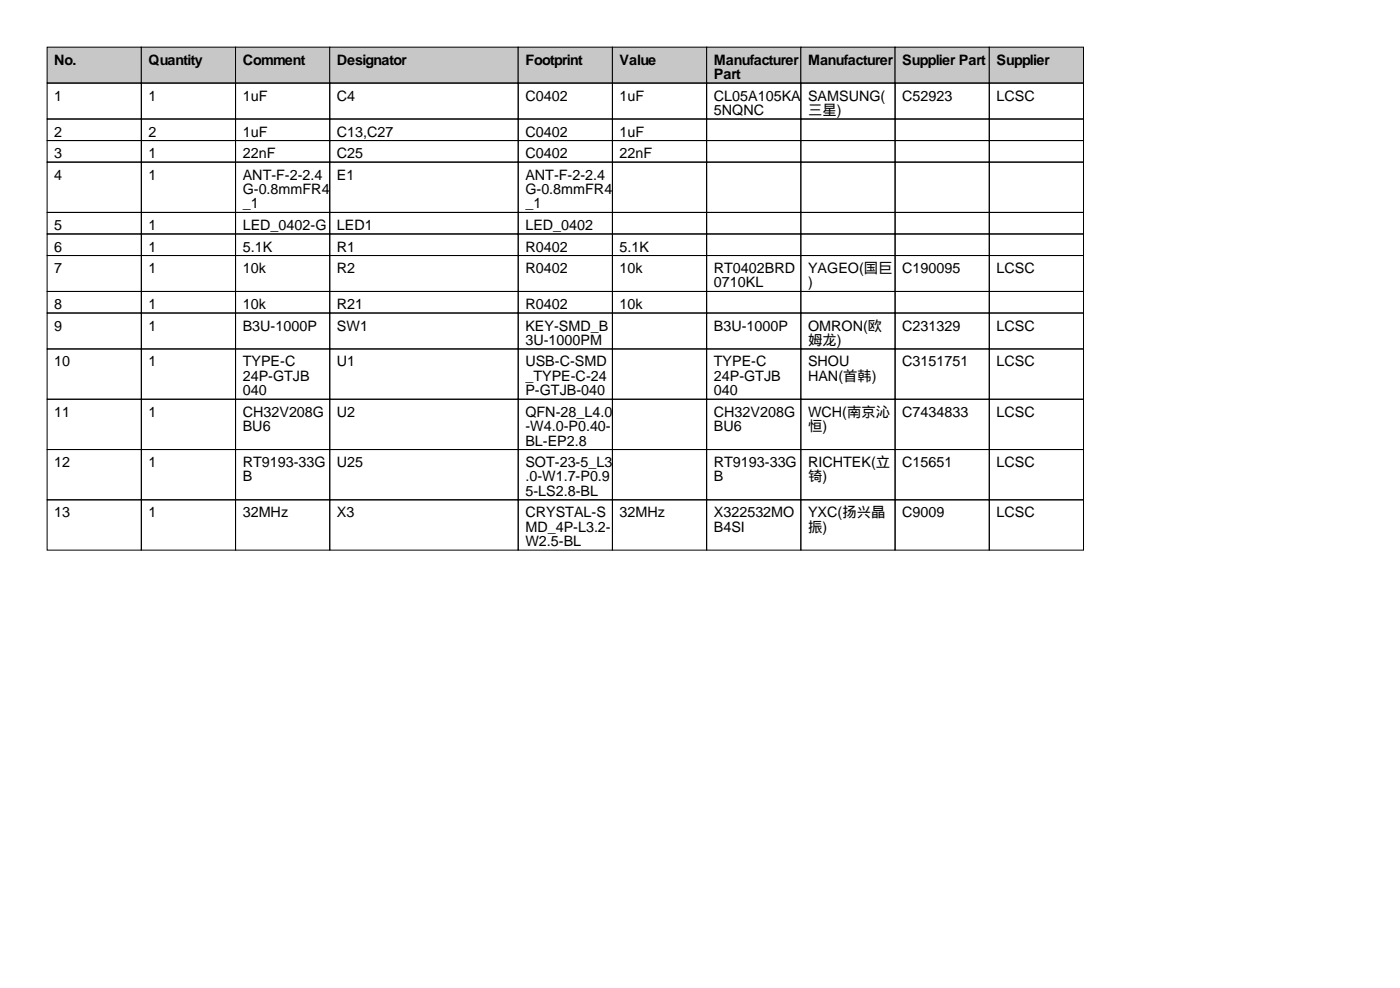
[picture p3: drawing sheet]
<svg xmlns="http://www.w3.org/2000/svg" width="297mm" height="210mm" viewBox="0 0 297 210" stroke-linecap="round" stroke-linejoin="round" font-family="sans-serif">
<defs><g id="words">
<g font-size="3">
<text x="11.5" y="13.7">No.</text>
<text x="31.5" y="13.7">Quantity</text>
<text x="51.5" y="13.7">Comment</text>
<text x="71.5" y="13.7">Designator</text>
<text x="111.5" y="13.7">Footprint</text>
<text x="131.5" y="13.7">Value</text>
<text x="151.5" y="13.7">Manufacturer</text>
<text x="151.5" y="16.8">Part</text>
<text x="171.5" y="13.7">Manufacturer</text>
<text x="191.5" y="13.7">Supplier Part</text>
<text x="211.5" y="13.7">Supplier</text>
<text x="11.5" y="21.3">1</text>
<text x="31.5" y="21.3">1</text>
<text x="51.5" y="21.3">1uF</text>
<text x="71.5" y="21.3">C4</text>
<text x="111.5" y="21.3">C0402</text>
<text x="131.5" y="21.3">1uF</text>
<text x="151.5" y="21.3">CL05A105KA</text>
<text x="171.5" y="21.3">SAMSUNG(</text>
<text x="191.5" y="21.3">C52923</text>
<text x="211.5" y="21.3">LCSC</text>
<text x="11.5" y="29">2</text>
<text x="31.5" y="29">2</text>
<text x="51.5" y="29">1uF</text>
<text x="71.5" y="29">C13,C27</text>
<text x="111.5" y="29">C0402</text>
<text x="131.5" y="29">1uF</text>
<text x="151.5" y="24.4">5NQNC</text>
<text x="171.5" y="24.4">三星)</text>
<text x="11.5" y="33.5">3</text>
<text x="31.5" y="33.5">1</text>
<text x="51.5" y="33.5">22nF</text>
<text x="71.5" y="33.5">C25</text>
<text x="111.5" y="33.5">C0402</text>
<text x="131.5" y="33.5">22nF</text>
<text x="11.5" y="38.1">4</text>
<text x="31.5" y="38.1">1</text>
<text x="51.5" y="38.1">ANT-F-2-2.4</text>
<text x="51.5" y="41.2">G-0.8mmFR4</text>
<text x="71.5" y="38.1">E1</text>
<text x="111.5" y="38.1">ANT-F-2-2.4</text>
<text x="111.5" y="41.2">G-0.8mmFR4</text>
<text x="51.5" y="44.2">_1</text>
<text x="111.5" y="44.2">_1</text>
<text x="11.5" y="48.8">5</text>
<text x="11.5" y="53.3">6</text>
<text x="31.5" y="48.8">1</text>
<text x="31.5" y="53.3">1</text>
<text x="51.5" y="48.8">LED_0402-G</text>
<text x="51.5" y="53.3">5.1K</text>
<text x="71.5" y="48.8">LED1</text>
<text x="71.5" y="53.3">R1</text>
<text x="111.5" y="48.8">LED_0402</text>
<text x="111.5" y="53.3">R0402</text>
<text x="131.5" y="53.3">5.1K</text>
<text x="11.5" y="57.9">7</text>
<text x="31.5" y="57.9">1</text>
<text x="51.5" y="57.9">10k</text>
<text x="71.5" y="57.9">R2</text>
<text x="111.5" y="57.9">R0402</text>
<text x="131.5" y="57.9">10k</text>
<text x="151.5" y="57.9">RT0402BRD</text>
<text x="171.5" y="57.9">YAGEO(国巨</text>
<text x="191.5" y="57.9">C190095</text>
<text x="211.5" y="57.9">LCSC</text>
<text x="11.5" y="65.5">8</text>
<text x="31.5" y="65.5">1</text>
<text x="51.5" y="65.5">10k</text>
<text x="71.5" y="65.5">R21</text>
<text x="111.5" y="65.5">R0402</text>
<text x="131.5" y="65.5">10k</text>
<text x="151.5" y="61">0710KL</text>
<text x="171.5" y="61">)</text>
<text x="11.5" y="70.1">9</text>
<text x="31.5" y="70.1">1</text>
<text x="51.5" y="70.1">B3U-1000P</text>
<text x="71.5" y="70.1">SW1</text>
<text x="111.5" y="70.1">KEY-SMD_B</text>
<text x="151.5" y="70.1">B3U-1000P</text>
<text x="171.5" y="70.1">OMRON(欧</text>
<text x="191.5" y="70.1">C231329</text>
<text x="211.5" y="70.1">LCSC</text>
<text x="11.5" y="77.7">10</text>
<text x="31.5" y="77.7">1</text>
<text x="51.5" y="77.7">TYPE-C</text>
<text x="71.5" y="77.7">U1</text>
<text x="111.5" y="73.2">3U-1000PM</text>
<text x="111.5" y="77.7">USB-C-SMD</text>
<text x="151.5" y="77.7">TYPE-C</text>
<text x="171.5" y="73.2">姆龙)</text>
<text x="171.5" y="77.7">SHOU</text>
<text x="191.5" y="77.7">C3151751</text>
<text x="211.5" y="77.7">LCSC</text>
<text x="51.5" y="80.8">24P-GTJB</text>
<text x="51.5" y="83.8">040</text>
<text x="111.5" y="80.8">_TYPE-C-24</text>
<text x="111.5" y="83.8">P-GTJB-040</text>
<text x="151.5" y="80.8">24P-GTJB</text>
<text x="151.5" y="83.8">040</text>
<text x="171.5" y="80.8">HAN(首韩)</text>
<text x="11.5" y="88.4">11</text>
<text x="31.5" y="88.4">1</text>
<text x="51.5" y="88.4">CH32V208G</text>
<text x="71.5" y="88.4">U2</text>
<text x="111.5" y="88.4">QFN-28_L4.0</text>
<text x="151.5" y="88.4">CH32V208G</text>
<text x="171.5" y="88.4">WCH(南京沁</text>
<text x="191.5" y="88.4">C7434833</text>
<text x="211.5" y="88.4">LCSC</text>
<text x="51.5" y="91.4">BU6</text>
<text x="111.5" y="91.4">-W4.0-P0.40-</text>
<text x="111.5" y="94.5">BL-EP2.8</text>
<text x="151.5" y="91.4">BU6</text>
<text x="171.5" y="91.4">恒)</text>
<text x="11.5" y="99.1">12</text>
<text x="31.5" y="99.1">1</text>
<text x="51.5" y="99.1">RT9193-33G</text>
<text x="71.5" y="99.1">U25</text>
<text x="111.5" y="99.1">SOT-23-5_L3</text>
<text x="151.5" y="99.1">RT9193-33G</text>
<text x="171.5" y="99.1">RICHTEK(立</text>
<text x="191.5" y="99.1">C15651</text>
<text x="211.5" y="99.1">LCSC</text>
<text x="51.5" y="102.1">B</text>
<text x="111.5" y="102.1">.0-W1.7-P0.9</text>
<text x="111.5" y="105.2">5-LS2.8-BL</text>
<text x="151.5" y="102.1">B</text>
<text x="171.5" y="102.1">锜)</text>
<text x="11.5" y="109.7">13</text>
<text x="31.5" y="109.7">1</text>
<text x="51.5" y="109.7">32MHz</text>
<text x="71.5" y="109.7">X3</text>
<text x="111.5" y="109.7">CRYSTAL-S</text>
<text x="111.5" y="112.8">MD_4P-L3.2-</text>
<text x="131.5" y="109.7">32MHz</text>
<text x="151.5" y="109.7">X322532MO</text>
<text x="151.5" y="112.8">B4SI</text>
<text x="171.5" y="109.7">YXC(扬兴晶</text>
<text x="171.5" y="112.8">振)</text>
<text x="191.5" y="109.7">C9009</text>
<text x="211.5" y="109.7">LCSC</text>
<text x="111.5" y="115.8">W2.5-BL</text>
</g>
</g></defs>
<g fill="#c7c7c7" stroke="#000" stroke-width=".21">
<path d="M10 10h20v7.6h-20z"/>
<path d="M30 10h20v7.6h-20z"/>
<path d="M50 10h20v7.6h-20z"/>
<path d="M70 10h40v7.6h-40z"/>
<path d="M110 10h20v7.6h-20z"/>
<path d="M130 10h20v7.6h-20z"/>
<path d="M150 10h20v7.6h-20z"/>
<path d="M170 10h20v7.6h-20z"/>
<path d="M190 10h20v7.6h-20z"/>
<path d="M210 10h20v7.6h-20z"/>
</g>
<g fill="none" stroke="#000" stroke-width=".21">
<path d="M10 17.6h20v7.6h-20zM30 17.6h20v7.6h-20zM50 17.6h20v7.6h-20zM70 17.6h40v7.6h-40zM110 17.6h20v7.6h-20zM130 17.6h20v7.6h-20zM150 17.6h20v7.6h-20zM170 17.6h20v7.6h-20zM190 17.6h20v7.6h-20zM210 17.6h20v7.6h-20zM10 25.2h20v4.6h-20zM10 29.8h20v4.6h-20z"/>
<path d="M10 34.4h20v10.7h-20zM30 25.2h20v4.6h-20zM30 29.8h20v4.6h-20zM30 34.4h20v10.7h-20zM50 25.2h20v4.6h-20zM50 29.8h20v4.6h-20zM50 34.4h20v10.7h-20zM70 25.2h40v4.6h-40zM70 29.8h40v4.6h-40zM70 34.4h40v10.7h-40zM110 25.2h20v4.6h-20zM110 29.8h20v4.6h-20z"/>
<path d="M110 34.4h20v10.7h-20zM130 25.2h20v4.6h-20zM130 29.8h20v4.6h-20zM130 34.4h20v10.7h-20zM150 25.2h20v4.6h-20zM150 29.8h20v4.6h-20zM150 34.4h20v10.7h-20zM170 25.2h20v4.6h-20zM170 29.8h20v4.6h-20zM170 34.4h20v10.7h-20zM190 25.2h20v4.6h-20zM190 29.8h20v4.6h-20z"/>
<path d="M190 34.4h20v10.7h-20zM210 25.2h20v4.6h-20zM210 29.8h20v4.6h-20zM210 34.4h20v10.7h-20zM10 45.1h20v4.5h-20zM10 49.6h20v4.6h-20zM10 54.2h20v7.6h-20zM30 45.1h20v4.5h-20zM30 49.6h20v4.6h-20zM30 54.2h20v7.6h-20zM50 45.1h20v4.5h-20zM50 49.6h20v4.6h-20z"/>
<path d="M50 54.2h20v7.6h-20zM70 45.1h40v4.5h-40zM70 49.6h40v4.6h-40zM70 54.2h40v7.6h-40zM110 45.1h20v4.5h-20zM110 49.6h20v4.6h-20zM110 54.2h20v7.6h-20zM130 45.1h20v4.5h-20zM130 49.6h20v4.6h-20zM130 54.2h20v7.6h-20zM150 45.1h20v4.5h-20zM150 49.6h20v4.6h-20z"/>
<path d="M150 54.2h20v7.6h-20zM170 45.1h20v4.5h-20zM170 49.6h20v4.6h-20zM170 54.2h20v7.6h-20zM190 45.1h20v4.5h-20zM190 49.6h20v4.6h-20zM190 54.2h20v7.6h-20zM210 45.1h20v4.5h-20zM210 49.6h20v4.6h-20zM210 54.2h20v7.6h-20zM10 61.8h20v4.6h-20zM10 66.4h20v7.6h-20z"/>
<path d="M10 74h20v10.7h-20zM30 61.8h20v4.6h-20zM30 66.4h20v7.6h-20zM30 74h20v10.7h-20zM50 61.8h20v4.6h-20zM50 66.4h20v7.6h-20zM50 74h20v10.7h-20zM70 61.8h40v4.6h-40zM70 66.4h40v7.6h-40zM70 74h40v10.7h-40zM110 61.8h20v4.6h-20zM110 66.4h20v7.6h-20z"/>
<path d="M110 74h20v10.7h-20zM130 61.8h20v4.6h-20zM130 66.4h20v7.6h-20zM130 74h20v10.7h-20zM150 61.8h20v4.6h-20zM150 66.4h20v7.6h-20zM150 74h20v10.7h-20zM170 61.8h20v4.6h-20zM170 66.4h20v7.6h-20zM170 74h20v10.7h-20zM190 61.8h20v4.6h-20zM190 66.4h20v7.6h-20z"/>
<path d="M190 74h20v10.7h-20zM210 61.8h20v4.6h-20zM210 66.4h20v7.6h-20zM210 74h20v10.7h-20zM10 84.7h20v10.6h-20zM10 95.3h20v10.7h-20zM30 84.7h20v10.6h-20zM30 95.3h20v10.7h-20zM50 84.7h20v10.6h-20zM50 95.3h20v10.7h-20zM70 84.7h40v10.6h-40zM70 95.3h40v10.7h-40z"/>
<path d="M110 84.7h20v10.6h-20zM110 95.3h20v10.7h-20zM130 84.7h20v10.6h-20zM130 95.3h20v10.7h-20zM150 84.7h20v10.6h-20zM150 95.3h20v10.7h-20zM170 84.7h20v10.6h-20zM170 95.3h20v10.7h-20zM190 84.7h20v10.6h-20zM190 95.3h20v10.7h-20zM210 84.7h20v10.6h-20zM210 95.3h20v10.7h-20z"/>
<path d="M10 106h20v10.7h-20zM30 106h20v10.7h-20zM50 106h20v10.7h-20zM70 106h40v10.7h-40zM110 106h20v10.7h-20zM130 106h20v10.7h-20zM150 106h20v10.7h-20zM170 106h20v10.7h-20zM190 106h20v10.7h-20zM210 106h20v10.7h-20z"/>
</g>
<use href="#words"/>
</svg>
